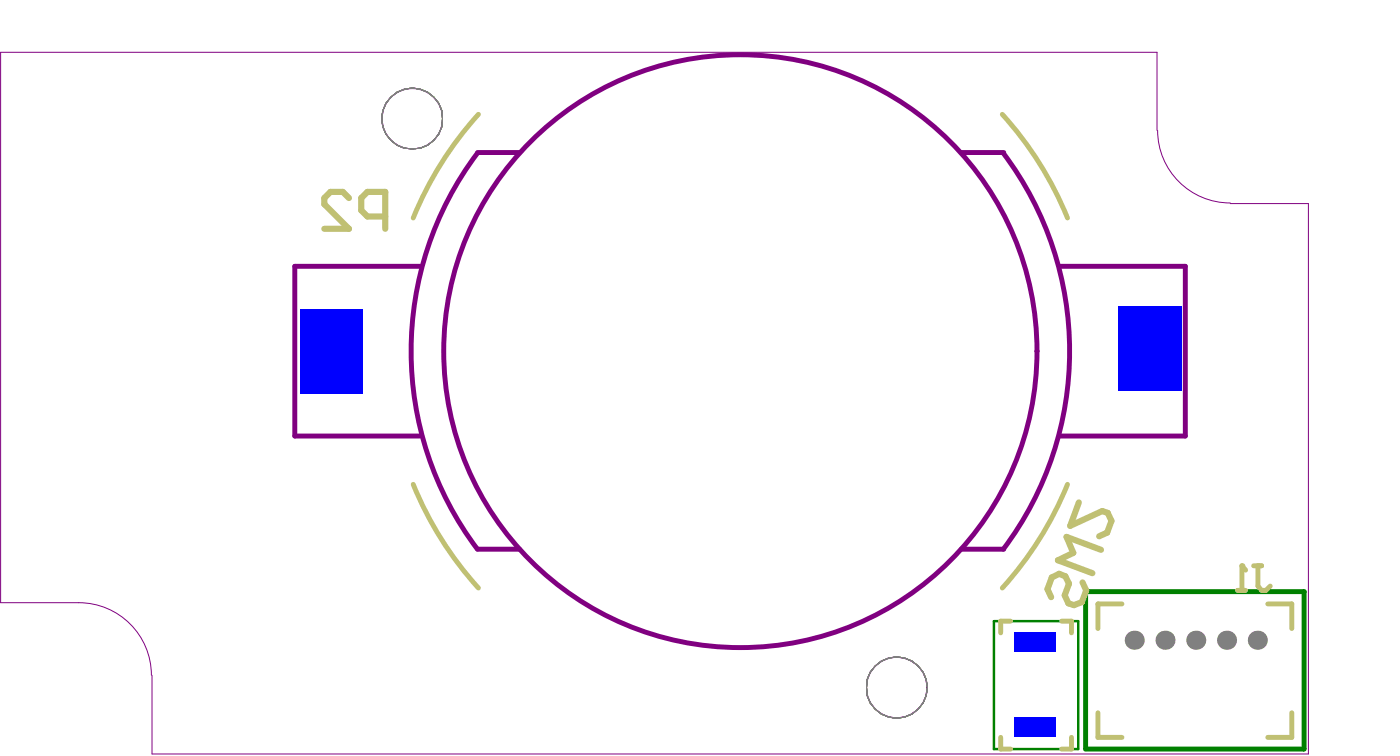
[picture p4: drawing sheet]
<svg xmlns="http://www.w3.org/2000/svg" width="192mm" height="104mm" viewBox="0 0 192 104" stroke-linecap="round" stroke-linejoin="round" font-family="sans-serif">
<g fill="none" stroke="#808080" stroke-width=".14">
<path d="M53.7 13.3a4.2 4.2 0 0 1 7 1.9 4.2 4.2 0 0 1-5.2 5.1 4.2 4.2 0 0 1-1.8-7z"/>
<circle cx="123.2" cy="94.3" r="4.2"/>
</g>
<path d="M136.5 85.2h11.6v17.6h-11.6z" fill="none" stroke="#008000" stroke-width=".34"/>
<path d="M149.1 81.2h30v21.6h-30z" fill="none" stroke="#008000" stroke-width=".68"/>
<g fill="none" stroke="#800080" stroke-width=".68">
<path d="M57.6 36.5h-17.1v23.3h17.1M65.6 21a45.1 45.1 0 0 0 0 54.3M65.6 20.9h5.7M132 20.9h5.8M137.8 21a45.1 45.1 0 0 1 0 54.3M145.6 36.5h17.2v23.3h-17.2M65.6 75.3h5.7M132 75.3h5.8"/>
<circle cx="101.7" cy="48.2" r="40.7"/>
</g>
<g fill="none" stroke="#800080" stroke-width=".14">
<path d="M158.9 17.9v-10.7h-158.8v75.5h10.7a10 10 0 0 1 10 9.9M159 17.9a10 10 0 0 0 10 9.9M169 27.9h10.7v75.5h-158.8v-10.8"/>
<circle cx="56.6" cy="16.3" r="4.1"/>
<circle cx="123.1" cy="94.3" r="4.1"/>
</g>
<path d="M170.6 77.6v3.4M172.2 77.6h1.1M172.8 77.6v2.8l.5 .6h.6l.5-.6M138.8 85.2h-1.4v1.6M145.8 85.2h1.3v1.6M150.8 97.8v3.4h3.3M154.1 82.9h-3.3v3.3M170 81h1.1M174.1 82.9h3.3v3.3M177.4 97.8v3.4h-3.3M137.4 101.2v1.6h1.4M147.1 101.2v1.6h-1.3" fill="none" stroke="#c0c073" stroke-width=".68"/>
<circle cx="170.6" cy="77.6" r=".34" fill="#c0c073"/>
<path d="M65.7 15.7a48.4 48.4 0 0 0-9 14.2M137.6 15.7a48.4 48.4 0 0 1 9 14.2M56.7 66.5a48.4 48.4 0 0 0 9 14.2M146.6 66.5a48.4 48.4 0 0 1-9 14.2M170.6 77.6l.5 .6" fill="none" stroke="#c0c073" stroke-width=".68"/>
<path d="M47.9 27.2l-.8-.9h-1.7l-.9 .9v.8l3.4 3.4h-3.4M52.9 29.7h-2.4l-.9-.8v-1.7l.9-.9h2.4v5.1M148.2 68.9l-1.2 3.2 4.4-2 .7 .3 .5 1.1-.6 1.6-1.1 .5M148.7 79.9l.5 1.1-.6 1.6-1.1 .4-.8-.2-.5-1.1 .6-1.6-.5-1-.8-.4-1.1 .5-.6 1.6 .6 1.1M151.2 75.4l-4.7-1.7 .9 2.2-2.1 1 4.7 1.7" fill="none" stroke="#c0c073" stroke-width=".85"/>
<g fill="none" stroke="#808080" stroke-width=".14">
<path d="M53.7 13.3a4.2 4.2 0 0 1 7 1.9 4.2 4.2 0 0 1-5.2 5.1 4.2 4.2 0 0 1-1.8-7z"/>
<circle cx="123.2" cy="94.3" r="4.2"/>
</g>
<g fill="#808080">
<circle cx="160" cy="87.8" r="1.31"/>
<circle cx="168.4" cy="87.8" r="1.31"/>
<circle cx="172.7" cy="87.8" r="1.31"/>
<circle cx="155.8" cy="87.8" r="1.31"/>
<circle cx="164.2" cy="87.8" r="1.31"/>
</g>
<g fill="#00f">
<path d="M139.4 98.5h5.6v2.6h-5.6z" fill-rule="evenodd"/>
<path d="M139.3 86.8h5.6v2.6h-5.6z" fill-rule="evenodd"/>
<path d="M41.2 42.4h8.6v11.6h-8.6z" fill-rule="evenodd"/>
<path d="M153.6 42h8.7v11.7h-8.7z" fill-rule="evenodd"/>
</g>
</svg>
